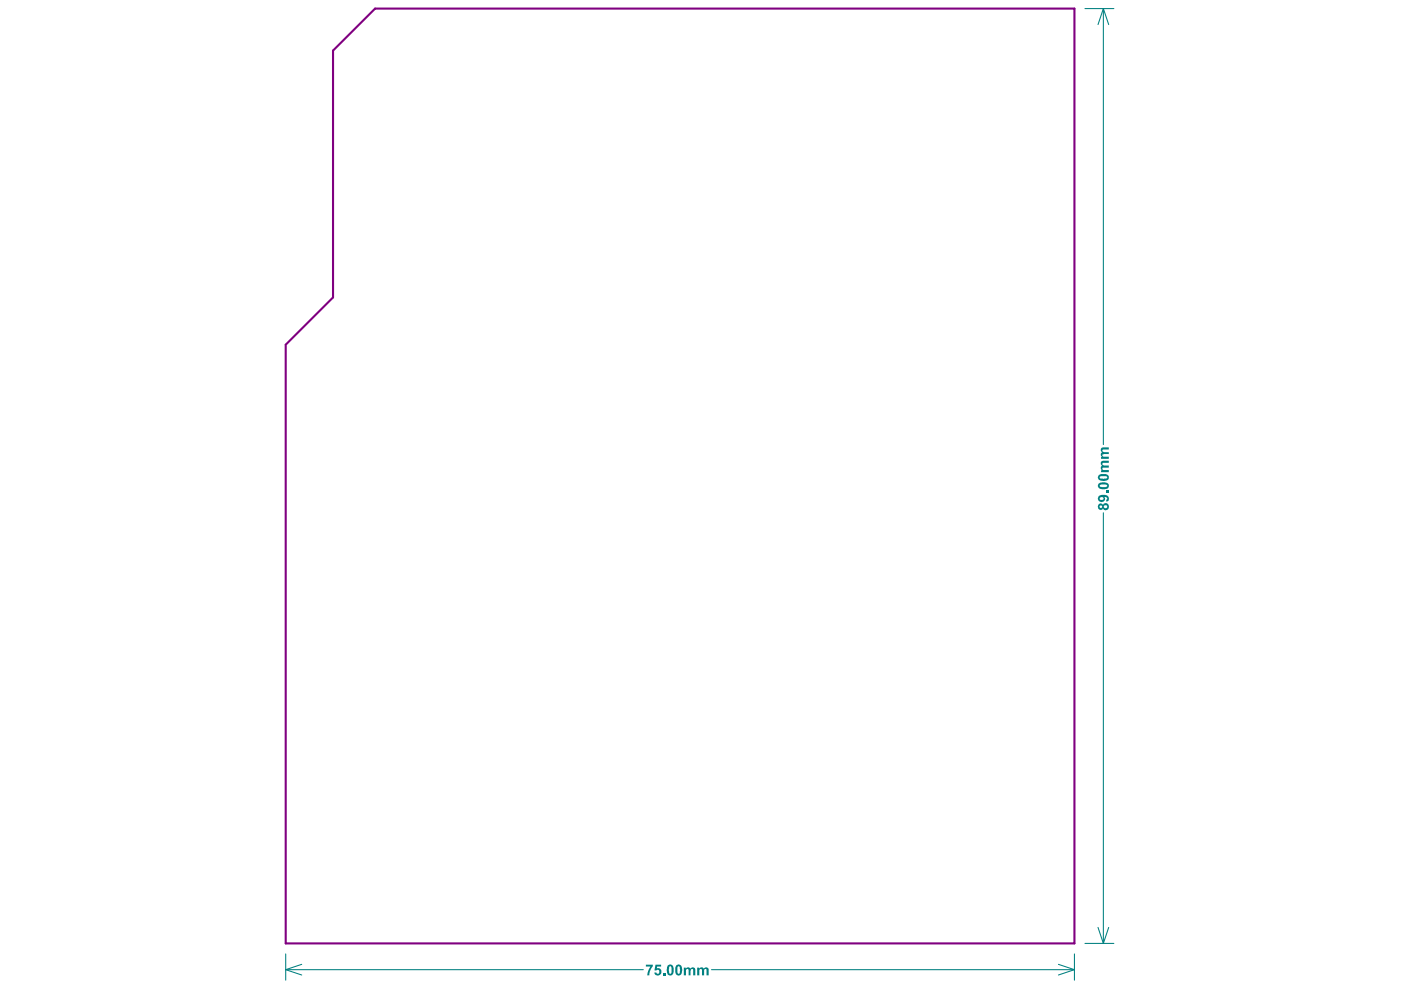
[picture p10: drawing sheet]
<svg xmlns="http://www.w3.org/2000/svg" width="297mm" height="210mm" viewBox="0 0 297 210" stroke-linecap="round" stroke-linejoin="round" font-family="sans-serif">
<path d="M70.6 10.7l8.9-8.9h148.3v198.2h-167.2v-126.9l10-10z" fill="none" stroke="#800080" stroke-width=".44"/>
<g fill="none" stroke="#008080" stroke-width=".22">
<path d="M230 1.8h6.2M233.9 1.8l-1.1 3.4M233.9 1.8v92.5M233.9 1.8l1.2 3.4M233.9 108.7v91.3M232.8 196.6l1.1 3.4M235.1 196.6l-1.2 3.4M60.6 202.3v5.5M60.6 205.6l3.4 1.1M60.6 205.6h75.8M64 204.5l-3.4 1.1M150.9 205.6h76.9"/>
<path d="M224.4 204.5l3.4 1.1M227.8 202.3v5.5M227.8 205.6l-3.4 1.1M230 200h6.2"/>
</g>
<g fill="#008080">
<path d="M136.9 204.5h1.5v.4l-.7 1.2v.7h-.5v-.2l.3-.9 .4-.8h-1z"/>
<path d="M139 204.5h1.2v.4h-.9v.4a.78 .78 0 0 1 .9 .6 .78 .78 0 0 1-.6 .9 .78 .78 0 0 1-.9-.6h.4a.35 .35 0 0 0 .5 .2 .35 .35 0 0 0 .2-.5l-.3-.3-.7 .1z"/>
<path d="M140.6 206.3h.4v.5h-.4z"/>
<path d="M145 205.2h.4v.2a.6 .6 0 0 1 1 0 .54 .54 0 0 1 .7-.3 .54 .54 0 0 1 .3 .6v1.1h-.4v-1a.31 .31 0 0 0-.4-.4 .31 .31 0 0 0-.2 .5v.9h-.4v-.9a.34 .34 0 0 0-.4-.5 .34 .34 0 0 0-.2 .6v.8h-.4z"/>
<path d="M147.8 205.2h.4v.2a.6 .6 0 0 1 1 0 .54 .54 0 0 1 .7-.3 .54 .54 0 0 1 .3 .6v1.1h-.4v-1a.29 .29 0 0 0-.3-.4 .29 .29 0 0 0-.2 .5v.9h-.5v-.9a.32 .32 0 0 0-.2-.5 .32 .32 0 0 0-.3 .5v.9h-.5z"/>
<path d="M234.6 104.1h.5v.4h-.5z"/>
<path d="M233.4 97.9l.4-.2h1.3v.4h-1a.31 .31 0 0 0-.4 .4 .31 .31 0 0 0 .5 .2h.9v.5h-.9a.3 .3 0 0 0-.5 .2 .3 .3 0 0 0 .5 .3h.9v.4h-1.7v-.4h.2a.53 .53 0 0 1 .1-.9 .61 .61 0 0 1-.3-.9z"/>
<path d="M233.4 95.1l.4-.2h1.3v.4h-1a.31 .31 0 0 0-.4 .3 .31 .31 0 0 0 .5 .3h.9v.4h-1a.33 .33 0 0 0-.4 .4 .33 .33 0 0 0 .6 .1h.8v.5h-1.7v-.4h.3a.55 .55 0 0 1 0-1l-.3-.3z"/>
<path d="M141.9 204.9l-.1 .9a.48 .48 0 0 0 .4 .7l.2-.3v-.6a.4 .4 0 0 0 0-.5 .4 .4 0 0 0-.5-.2zM141.5 204.8l.5-.3h.2a1.26 1.26 0 0 1 .6 1.7 .73 .73 0 0 1-.9 .6 .73 .73 0 0 1-.5-.9z"/>
<path d="M143.7 205l-.1 .7a.51 .51 0 0 0 .4 .8l.2-.9a.55 .55 0 0 0-.4-.7zM143.3 204.7h.1a.79 .79 0 0 1 .9 0 .79 .79 0 0 1 .3 .9v.4a.73 .73 0 0 1-.8 .9 .73 .73 0 0 1-.6-1z"/>
<path d="M233.1 107.4a.3 .3 0 0 0 .6 0 .3 .3 0 0 0-.6 0zM234 107.4a.35 .35 0 0 0 .7 0 .35 .35 0 0 0-.7 0zM232.9 106.9a.55 .55 0 0 1 .9 .2 .7 .7 0 0 1 1.1-.2 .7 .7 0 0 1-.1 1.1 .58 .58 0 0 1-1-.2 .6 .6 0 0 1-.8 .2 .6 .6 0 0 1-.2-.8z"/>
<path d="M233.2 105.5a.39 .39 0 0 0 .3 .5 .39 .39 0 0 0 .5-.3 .48 .48 0 0 0-.8-.2zM232.9 105.2l.7-.3 1 .1 .4 .3 .1 .5-.1 .4-.4 .2-.1-.5a.33 .33 0 0 0 .2-.4 .33 .33 0 0 0-.5-.1h-.1a.73 .73 0 0 1-.5 1 .73 .73 0 0 1-.8-.7z"/>
<path d="M233.2 102.9a.63 .63 0 0 0 .9 .4 .41 .41 0 0 0 .4 0 .41 .41 0 0 0 .2-.5l-1.2-.1zM232.9 102.6l.4-.3h1.1a.72 .72 0 0 1 .7 .9 .72 .72 0 0 1-.9 .5h-.6a.77 .77 0 0 1-.7-1.1z"/>
<path d="M233.2 101.1a.41 .41 0 0 0 .1 .4 .41 .41 0 0 0 .5 0h.3a.42 .42 0 0 0 .4 0 .42 .42 0 0 0 .2-.4l-.2-.1zM233 100.7l.4-.2h.9a.72 .72 0 0 1 .8 .7 .72 .72 0 0 1-.8 .7h-.6a.75 .75 0 0 1-.8-.4 .75 .75 0 0 1 .1-.8z"/>
</g>
</svg>
